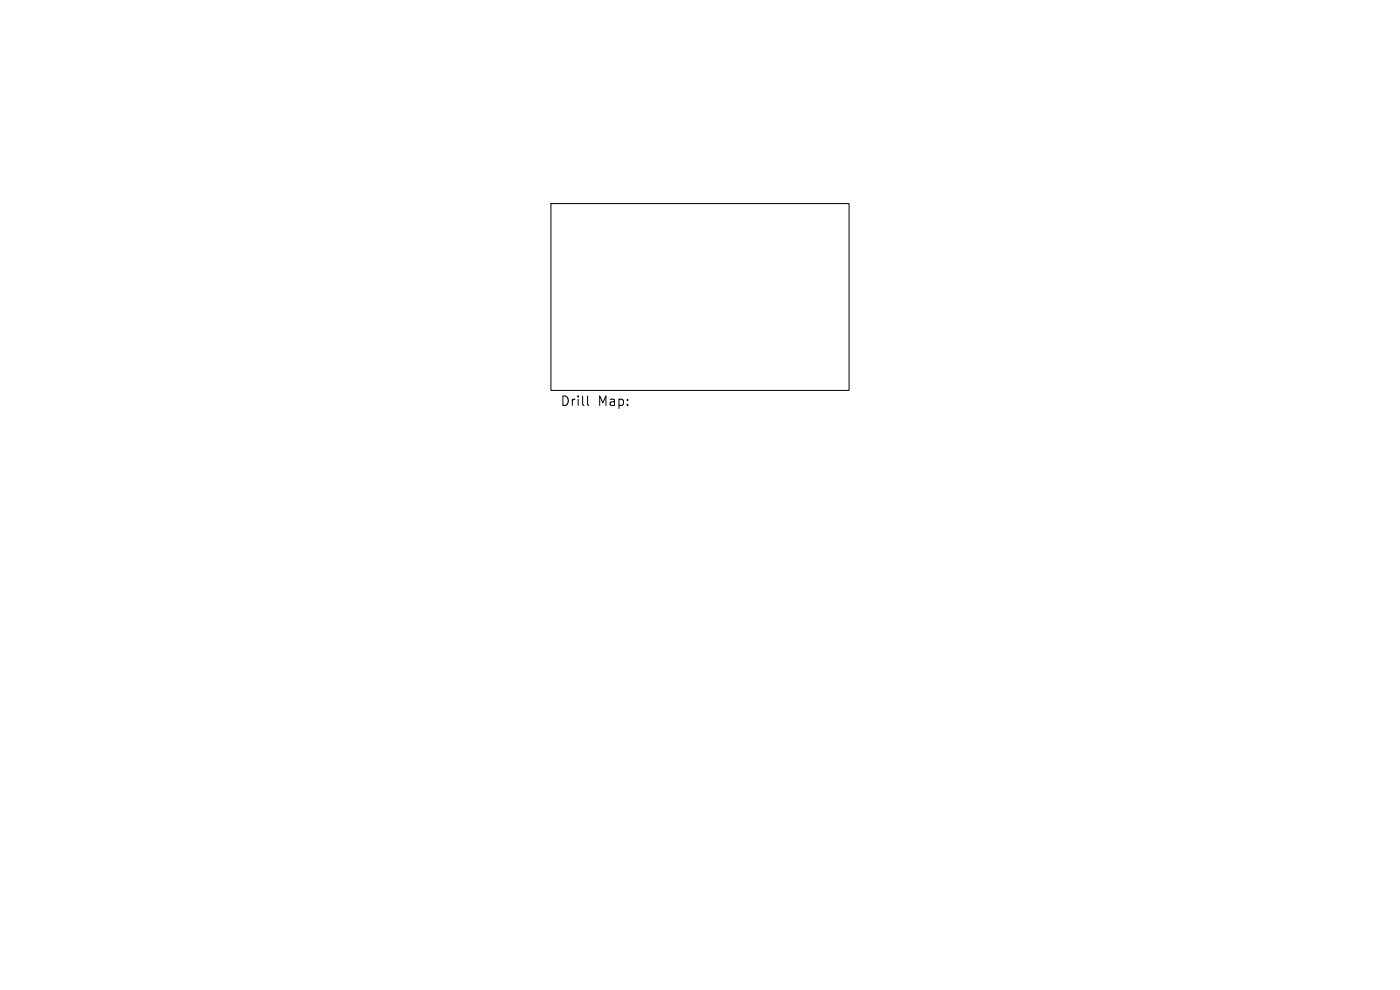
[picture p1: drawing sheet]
<svg xmlns="http://www.w3.org/2000/svg" width="297mm" height="210mm" viewBox="0 0 297 210" stroke-linecap="round" stroke-linejoin="round" font-family="sans-serif">
<defs><g id="words">
<g font-size="2.8">
<text x="118.8" y="86.4">Drill</text>
<text x="126.8" y="86.4">Map:</text>
</g>
</g></defs>
<path d="M116.9 43.2h63.2v39.6h-63.2zM124.6 84v1.7l.3 .3" fill="none" stroke="#000" stroke-width=".21"/>
<use href="#words"/>
</svg>
